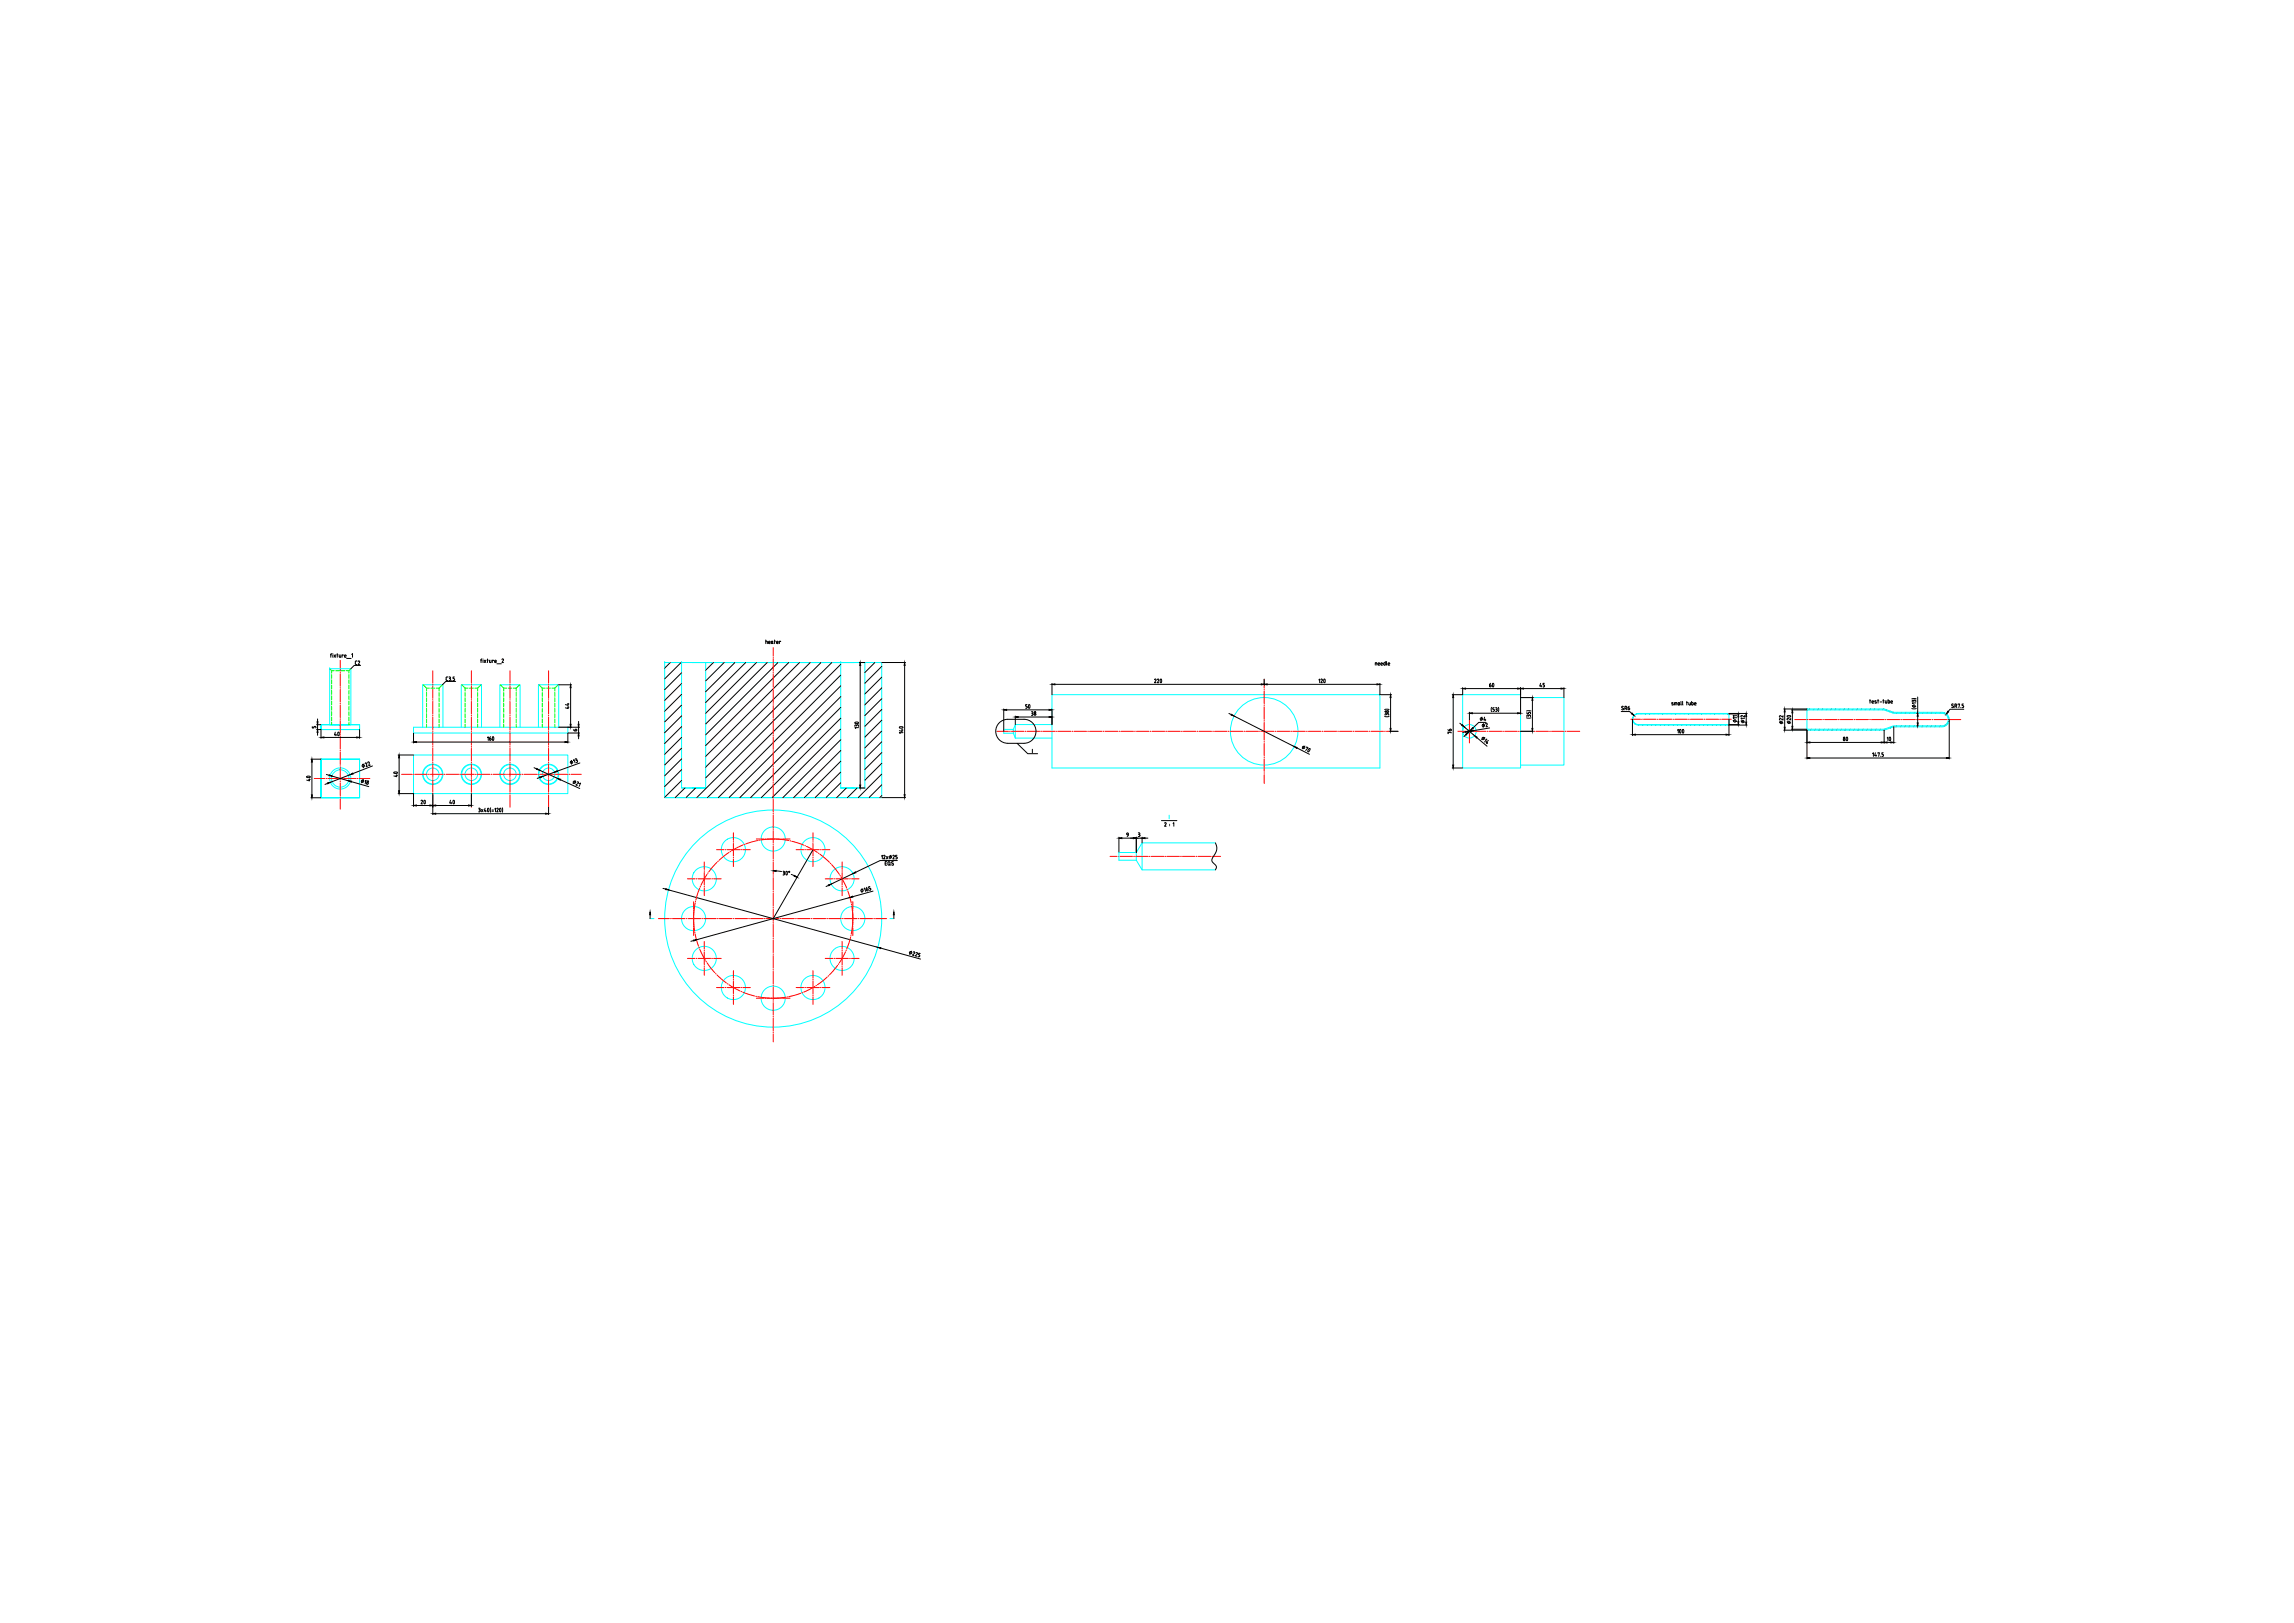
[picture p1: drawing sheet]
<svg xmlns="http://www.w3.org/2000/svg" width="2378mm" height="1682mm" viewBox="0 0 2378 1682" stroke-linecap="round" stroke-linejoin="round" font-family="sans-serif">
<g fill="none" stroke="#0ff" stroke-width="1.04">
<path d="M342 693v58M364 693v58M333 751v5h40v-5h-40h40v5h-40zM342 751h1h-1M343 751h21zM344 751h3zM347 751h11M358 751h4zM333 787h40v40h-40v-40v40h40v-40z"/>
<circle cx="353" cy="807" r="11"/>
<circle cx="353" cy="807" r="9"/>
</g>
<g fill="none" stroke="#0f0" stroke-width="1.04">
<path d="M344 695v3M344 699v4M362 695v3M362 699v4M344 705v4M344 710v4M344 716v4M362 705v4M362 710v4M362 716v4M344 721v4M344 727v4"/>
<path d="M344 732v4M344 738v4M362 721v4M362 727v4M362 732v4M362 738v4M344 743v4M344 749v2M362 743v4M362 749v2"/>
</g>
<!-- layer: 3 -->
<g fill="none" stroke="#0f0" stroke-width="1.04">
<path d="M342 693l2 2h3M348 695h4M353 695h5M364 693l-2 2h-3M439 710l3 3v3M442 718v4M442 713h3M447 713h4M452 713h3M455 713v3M455 718v4M459 710l-4 3"/>
<path d="M479 710l3 3M482 713v3M482 718v4M482 713h3M487 713h4M492 713h3M495 713v3M495 718v4M499 710l-4 3M519 710l3 3M522 713v3M522 718v4"/>
<path d="M522 713h3M527 713h4M532 713h3M535 713v3M535 718v4M539 710l-4 3M559 710l3 3M562 713v3M562 718v4M562 713h3M567 713h4M572 713h3"/>
<path d="M575 713v3M575 718v4M579 710l-4 3M442 723v4M442 729v4M442 734v4M442 740v4M455 723v4M455 729v4M455 734v4M455 740v4M482 723v4"/>
<path d="M482 729v4M482 734v4M482 740v4M495 723v4M495 729v4M495 734v4M495 740v4M522 723v4M522 729v4M522 734v4M522 740v4M535 723v4"/>
<path d="M535 729v4M535 734v4M535 740v4M562 723v4M562 729v4M562 734v4M562 740v4M575 723v4M575 729v4M575 734v4M575 740v4M442 745v4"/>
<path d="M442 751v3M455 745v4M455 751v3M482 745v4M482 751v3M495 745v4M495 751v3M522 745v4M522 751v3M535 745v4M535 751v3M562 745v4"/>
<path d="M562 751v3M575 745v4M575 751v3"/>
</g>
<g fill="none" stroke="#f00" stroke-width="1.04">
<path d="M353 684v11M353 696v1M353 698v13M353 712v1M353 714v13M353 729h.1M353 731v13M353 745v1M353 747v13M353 761v1M353 763v13M353 777v1"/>
<path d="M353 779v13M353 793v1M353 795v13M326 807h11M338 807h1M340 807h13M353 810h.1M353 812v13M354 807h1M356 807h13M370 807h1M372 807h11"/>
<path d="M353 826v1M353 828v11"/>
</g>
<!-- layer: 0 -->
<g fill="none" stroke="#000" stroke-width="1.04">
<path d="M343 679h1M344 677l-1 1v3M345 677v1M345 679v2M346 679l2 2M348 679l-2 2M349 679h1M350 677v4M352 679v1M353 679v2l-1-1M356 679h-1v2M357 680h2a.9 .9 0 0 0-1-1 .9 .9 0 0 0-1 1v1h2"/>
<path d="M365 678v-1v4M794 665h1v2M794 663v4M797 666h1a.9 .9 0 0 0 0-1 .9 .9 0 0 0-1 0v2h1M800 665h1v2h-1zM800 667h.1M801 667h.1M803 665h1M803 663v4M805 666h2a.9 .9 0 0 0-1-1 .9 .9 0 0 0-1 0v2h2M809 665h-1v2M359 682h5"/>
<path d="M370 685l-2 1v2l2 1M371 686l1-1 1 1-2 3h2M374 690h-7l-3 3M498 684h2M499 683v4M501 683h.1M501 684v3M502 684l2 3M504 684l-2 3M505 684h1M505 683v4M507 684v2l1 1h1v-3"/>
<path d="M512 685l-2-1v3M513 685h1a.9 .9 0 0 0 0-1 .9 .9 0 0 0-1 1v2M513 687h1M515 688h5M520 684l2-1-2 4h2M695 687l-6 5M706 687l-17 17M707 697l-18 18M740 687l-8 8M751 687l-19 19M762 687l-30 30M773 687l-41 41"/>
<path d="M784 687l-52 52M795 687l-63 63M806 687l-74 75M818 687l-86 86M829 687l-97 97M840 687l-108 108M851 687l-119 119M862 687l-140 140M872 689l-139 138M872 700l-127 127M891 687h6M892 690v124"/>
<path d="M907 687l-10 10M914 691l-17 17M914 687h25M938 690v134M1426 689v-2h1v2M1429 688v1h1M1430 688a.8 .8 0 0 0-1-1 .8 .8 0 0 0 0 1M1430 688h-1M1432 688v1h1M1433 688a.8 .8 0 0 0-1-1 .8 .8 0 0 0-1 1M1433 688h-1M1436 686v3h-1l-1-2h2"/>
<path d="M1437 686l1 3M1439 688v1h2M1441 688a.8 .8 0 0 0-1-1 .8 .8 0 0 0-1 1M1441 688h-2M462 704l2 1M463 703v1M464 702l-2 1M465 702h1a.8 .8 0 0 1 1 0 .8 .8 0 0 1-1 1M466 703h.1M466 703l1 2M467 705h-2M468 705h.1"/>
<path d="M471 702h-1v1l1 1v1M471 705h-1M472 706h-10l-3 4M579 710h14M592 713v38M707 708l-18 18M707 720l-18 17M872 711l-116 116M914 702l-17 17M914 713l-17 17M1091 708v12M1094 709h214"/>
<path d="M1197 704h1l-1 4h1M1200 704h1l-1 4h1M1203 704a1.8 1.8 0 0 1 1 2 1.8 1.8 0 0 1-1 1zM1311 704v6M1314 709h113M1367 705l1-1v4M1369 704h1h1l-2 4h2M1373 704a1.7 1.7 0 0 0-1 2 1.7 1.7 0 0 0 1 1M1373 704v3M1430 708v12h13M1516 713v7h-11M1519 714h54"/>
<path d="M1544 710l2 1a.9 .9 0 0 1-1 1 .9 .9 0 0 1-1-1zM1545 708l-1 2M1548 708a1.8 1.8 0 0 1 1 2 1.8 1.8 0 0 1-2 2zM1576 713v27M1579 714h39M1597 708l-1 3h2M1598 710v2M1601 708h-1v2l1 1v1h-1M1621 713v10M588 733h2M588 730h2M589 732v2h-3"/>
<path d="M589 729v2l-3-1M707 731l-18 17M872 722l-105 105M872 733l-94 94M914 724l-17 18M914 735l-17 18M1041 735v23M1044 736h44M1065 730h-2v2l2 1v1h-2M1067 730l-1 2a1.4 1.4 0 0 0 0 1 1.4 1.4 0 0 0 1 1v-4M1067 730h.1M1069 738h1a.8 .8 0 0 1 1 0 .8 .8 0 0 1-1 1"/>
<path d="M1070 739l1 1v1M1091 735v16M1274 739l3 2M1435 735h5M1442 723v32M1506 723v70M1523 738v8M1526 739h47M1546 733v5M1549 733h-2v2l2 1M1549 736l-2 1M1549 736h.1"/>
<path d="M1550 737h1M1550 733h1M1551 735h.1M1551 733a.8 .8 0 0 1 1 1 .8 .8 0 0 1-1 1l1 1M1552 736l-1 1M1553 733v5M1576 723h14M1582 737h5M1583 738v2h2v-2h1l1 2M1589 726v29M1681 737h8l3 2M1683 732h-1l-1 1 2 1v1h-2"/>
<path d="M1684 734h2v-2h-2v4M1686 734v2M1688 734h1a1 1 0 0 1 0 2 .9 .9 0 0 1-1-1zM1689 732l-1 2M1697 740h-1M1702 739l-1 1M1706 739v1M1711 739l-1 1M1715 739v1M1720 739l-1 1M1724 739v1M1729 739l-1 1"/>
<path d="M1733 739v1M1734 728l-1 1 2 1h-2M1736 731v-3h2v3M1737 728v3M1738 739l-1 1M1740 731h.1M1741 730l-1 1M1741 730v-2h-1v2v1M1741 730v1M1742 739l-1 1M1743 727v4M1744 727l1 4"/>
<path d="M1746 739v1M1748 728h1M1749 727v4M1751 728v2M1751 739l-1 1M1752 728v3l-1-1M1754 727v4l1-1M1754 728h1v2M1755 739v1M1757 729h1a.9 .9 0 0 0 0-1 .9 .9 0 0 0-1 1v1l1 1M1760 739l-1 1M1764 739v1"/>
<path d="M1769 739l-1 1M1773 739v1M1778 739l-1 1M1782 739v1M1787 739l-1 1M1791 739v1M1792 739h19M1792 740h11M1849 735h24M1850 738v16M1857 736h16M1858 739v14"/>
<path d="M1876 735l-1 1M1881 735l-1 1M1885 735l-1 1M1890 735l-1 1M1894 735l-1 1M1899 735l-1 1M1903 735l-1 1M1908 735l-1 1M1912 735l-1 1M1917 735l-1 1M1921 735l-1 1M1926 735l-1 1"/>
<path d="M1930 735l-1 1M1935 735l-1 1M1938 726h1M1939 725v4M1939 735l-1 1M1941 728l1 1M1941 727h1a.9 .9 0 0 0 0-1 .9 .9 0 0 0-1 1v1M1943 735v1M1945 726l-2 1 2 2-1-1M1946 726h2M1947 725v4M1948 735l-1 1"/>
<path d="M1949 727h2M1952 726h1M1952 725v4M1952 735l-1 1M1954 726v2l1 1h1v-3M1956 736l-1 1M1957 725v4h1l1-2-2-1M1959 737v1M1960 728l2 1M1960 727a.9 .9 0 0 1 1-1 .9 .9 0 0 1 1 1h-2M1960 727v1M1963 738l-1 1"/>
<path d="M1967 738l-1 1M1971 738l-1 1M1976 738l-1 1M1980 738l-1 1M1982 734h4M1982 724h4M1982 731l4 1M1984 726a.8 .8 0 0 0-1 0 .8 .8 0 0 0-1 0v1M1984 726v1M1985 726h-1M1985 726h1v1M1985 738l-1 1"/>
<path d="M1986 729h-4h1M1988 722v17h-1M1989 738l-1 1M1994 738l-1 1M1998 738l-1 1M2003 738l-1 1M2007 738l-1 1M2012 738l-1 1M2016 739l-1 1M2025 732v1h-2M2025 730h-2l2 2M2026 732l2-1v-1h-2v3"/>
<path d="M2028 732l1 1M2030 730h1v3M2033 733h.1M2035 730h-1v1l2 1-1 1h-1M2036 735h-15l-1 2M324 753v1h1l1-1h1v1M328 756h5v9M328 751h5M329 745v3M329 751v5M329 759v3M348 759l-1 3h2"/>
<path d="M373 756v9M429 760v10M579 754h22M594 756l2 1M596 757h1M597 756l-1 1M597 756h.1M597 756a.8 .8 0 0 1 1 1 .8 .8 0 0 1-1 0M600 748v3M600 754v6M601 760h-12v10M707 742l-18 17"/>
<path d="M707 753l-18 18M872 744l-83 83M872 755l-72 72M886 749l2-1a1.4 1.4 0 0 1 1 0 1.4 1.4 0 0 1 1 1l-1 1a1.4 1.4 0 0 1-2 0 1.4 1.4 0 0 1-1-1zM888 752a.8 .8 0 0 0-1-1 .8 .8 0 0 0-1 1v1M888 752h.1M888 752l1-1 1 2M890 754h-4l1 1M914 746l-17 18M914 758l-17 17M932 754l2-1a1.4 1.4 0 0 1 1 0 1.4 1.4 0 0 1 1 1l-1 1a1.4 1.4 0 0 1-2 0 1.4 1.4 0 0 1-1-1zM934 757h2"/>
<path d="M935 756v2l-3-1M936 759h-4l1 1M1053 742v9M1056 743h32M1071 741h-2M1072 741a1.1 1.1 0 0 1 1-2 1.1 1.1 0 0 1 1 2M1072 741a.8 .8 0 0 0 1 0 .8 .8 0 0 0 1 0M1279 742l63 32M1435 742h5M1438 740h1l1 1M1438 740a.8 .8 0 0 0-1 0 .8 .8 0 0 0-1 0v1M1438 740v1"/>
<path d="M1441 758h8M1501 756l2 1M1504 757a1 1 0 0 0 0-1 1 1 0 0 0-1 0 1 1 0 0 0 0 1h1M1505 759h-4v1M1513 750l3 1M1518 753l11 9M1519 759h-3M1524 758h-2M1525 757l-3 2M1536 743l-1 4M1538 750l-1 4M1539 743l-1 3h2"/>
<path d="M1540 745v2M1540 750h2l-1 3h1M1540 749h-7l-6 5M1544 754l-17 3M1576 758h14M1582 744h5M1585 742a.8 .8 0 0 0-1-1 .8 .8 0 0 0-1 1v1M1585 742l1-1 1 2M1585 742h.1M1692 745v17M1693 743l-1 1M1693 748h.1"/>
<path d="M1695 750h.1M1699 751h.1M1704 751h-1M1708 751h.1M1713 751h-1M1717 751h.1M1721 751h.1M1726 751h.1M1730 751h.1M1735 751h-1M1739 757l1-1v4M1739 751h.1"/>
<path d="M1741 756v3M1741 756a1.7 1.7 0 0 1 2 2 1.7 1.7 0 0 1-2 1M1744 751h-1M1744 756a1.8 1.8 0 0 1 2 2 1.8 1.8 0 0 1-2 1zM1748 751h.1M1753 751h-1M1757 751h.1M1762 751h-1M1766 751h.1M1771 751h-1M1775 751h.1M1780 751h-1"/>
<path d="M1784 751h.1M1789 751h-1M1792 751h11M1792 751h19M1792 745v17M1797 747l3 1M1800 744h-3v1M1800 742h-3v1M1802 743v5M1805 747l3 1M1808 744h-3l1 1M1808 742v1l-3-1v1"/>
<path d="M1810 742v6M1845 748l3 1M1846 745h-1v1M1846 742h-1v1M1848 745v1l-2-1M1848 742v1l-2-1M1849 757h24v30M1853 748l3 1M1853 742h1a1.4 1.4 0 0 1 1-1 1.4 1.4 0 0 1 1 2h-1a1.4 1.4 0 0 1-2 1 1.4 1.4 0 0 1 0-2zM1856 745v1l-3-1v1M1857 756h16M1878 756l-1 1"/>
<path d="M1882 756l-1 1M1887 756l-1 1M1891 756l-1 1M1896 756l-1 1M1900 756l-1 1M1905 756l-1 1M1909 756l-1 1M1914 756l-1 1M1918 756l-1 1M1922 756l-1 1M1927 756l-1 1M1931 756l-1 1"/>
<path d="M1936 756l-1 1M1940 756l-1 1M1945 756l-1 1M1949 756l-1 1M1953 757v13M1954 755l-1 2M1961 753l-1 1M1963 753v17M1966 752l-1 1M1971 752l-1 1M1975 752l-1 1M1980 752l-1 1"/>
<path d="M1984 752l-1 1M1987 752h1M1988 742v7M1989 752l-1 1M1993 752l-1 1M1998 752l-1 1M2002 752l-1 1M2007 752l-1 1M2011 752l-1 1M2017 751l-2 2M2019 741h-1M2020 743l-1 1"/>
<path d="M2020 748l-2 2M2021 746v41M336 764h34M348 761v2M350 762v-1a1.4 1.4 0 0 1 0-1 1.4 1.4 0 0 1 1-1v3M350 762h1M432 769h154M505 764h1v3M507 765l2 1a.9 .9 0 0 1-1 1 .9 .9 0 0 1-1-1zM509 764l-2 1M511 764a1.8 1.8 0 0 1 1 1 1.8 1.8 0 0 1-1 2zM600 763v3"/>
<path d="M707 764l-18 18M707 775l-18 18M872 767l-60 60M872 778l-49 49M914 769l-17 17M914 780l-17 17M1045 770a12 12 0 0 1-13-12 12 12 0 0 1 13-13h17a12 12 0 0 1 12 13 12 12 0 0 1-12 12M1045 770h17M1054 770l11 11h11M1070 777v3M1344 775l13 7M1353 773l-3 3"/>
<path d="M1354 774l2 1-3 3M1357 776a1.7 1.7 0 0 1 1 2 1.7 1.7 0 0 1-2 1zM1520 761l-3 2M1531 764l11 9M1539 764l-3 2M1540 766h1l-2 3M1542 769l-1 2M1543 767l-3 2 2 1M1695 761h94M1876 769h74M1911 766a1.1 1.1 0 0 0 1 2 1.1 1.1 0 0 0 1-2M1913 766a.8 .8 0 0 0-1 0 .8 .8 0 0 0-1 0"/>
<path d="M1914 764a1.7 1.7 0 0 1 1 2 1.7 1.7 0 0 1-1 1zM1956 769h4M1956 765l1-1v4M1959 764a1.7 1.7 0 0 1 1 2 1.7 1.7 0 0 1-1 1zM322 787h11M323 790v34M377 792v4M378 792l2-1v4l1-1M381 791l1-1h1l-1 3h2M386 794l-20 8M413 782h16M414 785v34"/>
<path d="M554 796l2 1M559 798l19 9M592 788l1 4M594 788l1-1 1 4M596 787l1-1a.8 .8 0 0 1 1 1 .8 .8 0 0 1-1 1l2 1M598 788h-1M599 789v1h-2M601 791l-23 8M707 787l-18 17M707 798l-18 17M872 789l-38 38M914 791l-17 18"/>
<path d="M1505 796h11M1876 786h142M1941 781l1-1v4M1944 780l-1 3h2M1945 782v2M1947 781l1-1-1 4M1950 784h.1M1952 780h-1v2h1v1M1952 783l-1 1M318 805l1-1a1.4 1.4 0 0 1 2 0 1.4 1.4 0 0 1 1 1l-2 1a1.4 1.4 0 0 1-1 0 1.4 1.4 0 0 1-1-1zM320 808h2M321 807v2l-3-1"/>
<path d="M338 803l3 1M340 812l-3 1M344 804l17 5M363 803l-21 8M364 810l18 5M377 808l-2 3M378 809h2l-2 3M408 800h2a1.4 1.4 0 0 1 1 0 1.4 1.4 0 0 1 1 1l-1 1a1.4 1.4 0 0 1-2 0 1.4 1.4 0 0 1-1-2zM410 804h2M411 803v2l-3-1M560 806l-3 1M575 800l-12 5"/>
<path d="M581 808l20 9M597 809l-3 3M598 811h1v1M599 812l-2 1 1 1M601 812h1l-2 3M707 809l-18 17M710 817l-10 10M721 817l-10 10M872 800l-27 27M872 811l-16 16M877 817l-10 10M889 817l-10 10"/>
<path d="M891 817h6M914 802l-24 25M914 813l-13 14M322 827h11M413 822h16v14M432 835h14M436 830h2l-2 3h2M440 830a1.7 1.7 0 0 1 1 1 1.7 1.7 0 0 1-1 2zM449 822v22M452 835h34M467 829l-1 3h2M468 831v2"/>
<path d="M470 830a1.7 1.7 0 0 1 1 1 1.7 1.7 0 0 1-1 2zM489 822v14M496 838h1a.8 .8 0 0 1 1 0 .8 .8 0 0 1-1 1M497 839h.1M497 839l1 2h-2M499 839l2 2M501 839l-2 2M503 838l-1 3h2M503 840v1M506 838a1.8 1.8 0 0 1 1 1 1.8 1.8 0 0 1-1 2zM509 837v5M510 839h2"/>
<path d="M513 838h1v3M515 838h1l-1 3h2M518 838a1.7 1.7 0 0 1 1 1 1.7 1.7 0 0 1-1 2zM521 837v5M569 837v7M914 827h25M914 825l-2 2M452 843h114M510 841h2M1204 850h16M1208 853h-1M1208 853l1 1"/>
<path d="M1209 854l-2 2h2M1212 854h.1M1212 856h.1M1216 853h1v3M1160 868v16M1163 869h12M1170 865h-2a1 1 0 0 1 0-2 1.1 1.1 0 0 1 2 1l-1 2-1 1M1178 868v16M1178 869h6M1180 863h1a.8 .8 0 0 1 1 1 .8 .8 0 0 1-1 1M1180 865h1M1181 865l1 1-2 1"/>
<path d="M1184 868v6M1187 869h3M1260 874l1 4v3l-5 10 1 2 4 5-1 4M843 881l-41 71M914 887l1-1v4M916 887l1-1 1 1-2 3h2M918 895h1M919 888l2 2M919 893h-1v4h1M921 894v2l1 1v-1l1-2M921 888l-2 2M922 896l1 1"/>
<path d="M923 894l-1-1-2 1M924 886l-2 4M925 895h1M925 893h1M925 893l-1 1h1M925 887l1-1 1 1-1 3h1M926 895v2l-2-1M930 886h-2v2h2v1M930 889l-2 1M930 892h-18l-25 12M805 903h5M812 903a.8 .8 0 0 1 1 1 .8 .8 0 0 1-1 1"/>
<path d="M812 905h1M812 905l1 1M813 906l-1 1M815 903a1.8 1.8 0 0 1 1 2 1.8 1.8 0 0 1-1 2zM820 906l4 2M859 918l-3 1M884 905l-22 11M899 920l-1 1M902 919h-2l1 2h2l-1 1M687 921h3M693 922l217 60M881 930l-159 44"/>
<path d="M894 921v4M896 921v-1l1 4M898 922l1-1 1 1a.9 .9 0 0 1 0 1 1 1 0 0 1-2 0zM902 923h-1M905 924l-21 5M674 948v4M927 948v4M719 975l-3 1M913 983l41 11M945 986l-2 3M947 987l1-1v1l-2 3h2M950 988h1l-2 3h1"/>
<path d="M954 988h-1l-1 1 1 2v1l-1-1"/>
<circle cx="1073" cy="738" r=".8"/>
<circle cx="1437" cy="737" r=".8"/>
<circle cx="1439" cy="738" r="1"/>
<circle cx="1984" cy="732" r="1.2"/>
<circle cx="1536" cy="745" r="1.2"/>
<circle cx="1538" cy="752" r="1.2"/>
<circle cx="1798" cy="747" r="1.2"/>
<circle cx="1807" cy="748" r="1.2"/>
<circle cx="1846" cy="749" r="1.2"/>
<circle cx="1854" cy="749" r="1.2"/>
<circle cx="1351" cy="775" r="1.2"/>
<circle cx="1538" cy="765" r="1.2"/>
<circle cx="1912" cy="765" r=".8"/>
<circle cx="377" cy="794" r="1.2"/>
<circle cx="592" cy="790" r="1.2"/>
<circle cx="376" cy="810" r="1.2"/>
<circle cx="381" cy="812" r="1"/>
<circle cx="381" cy="810" r=".8"/>
<circle cx="595" cy="811" r="1.2"/>
<circle cx="923" cy="888" r="1.2"/>
<circle cx="818" cy="904" r=".6"/>
<circle cx="894" cy="923" r="1.2"/>
<circle cx="944" cy="987" r="1.2"/>
</g>
<g fill="#000" stroke="#000" stroke-width="1.04">
<path d="M892 687v3h-1zM938 687v3h-1zM592 710v3h-1zM1091 709h3v1zM1308 709h3l-3 1zM1311 709h3v1zM1427 709h3l-3 1zM1516 714l3-1v1zM1573 713l3 1h-3zM1576 714l3-1v1zM1618 713l3 1h-3zM1041 736l3-1v1z"/>
<path d="M1088 735l3 1h-3zM1442 720v3h-1zM1506 720l1 3h-1zM1523 739h3v1zM1573 739h3l-3 1zM1589 723v3h-1zM1692 739l2 2-3-1zM1850 735l1 3h-1zM1858 736l1 3h-1zM2019 737l1 1-2 2zM329 748h1l-1 3zM329 756l1 3h-1z"/>
<path d="M591 751h1v3zM599 751h1v3zM1053 743h3v1zM1088 743h3l-3 1zM1277 740l2 2-3-1zM1441 755h1v3zM1516 751l2 2-3-1zM1519 758h3l-3 1zM1527 754v1l-2 2zM1524 758l3-1v1zM1588 755h1v3zM1802 740l1 3h-1z"/>
<path d="M1802 748h1l-1 3zM1810 739l1 3h-1zM1810 748h1l-1 3zM1850 754h1l-1 3zM1858 753h1l-1 3zM1987 749h1v3zM1988 739v3h-1zM333 764h3v1zM370 764h3l-3 1zM429 769h3v1zM586 769h3l-3 1zM600 760v3h-1z"/>
<path d="M1342 774l3 1-1 1zM1519 761l3-2-2 3zM1529 762l2 2v1zM1692 761h3v1zM1789 761h3l-3 1zM1873 769h3v1zM1950 769h3l-3 1zM1953 769h3v1zM1960 769h3l-3 1zM323 787l1 3h-1zM414 782v3h-1zM557 796l2 2-3-1z"/>
<path d="M575 800l2-1 1 1zM1506 793h1l-1 3zM1873 786l3-1v1zM2018 785l3 1h-3zM340 811h2l-2 1zM341 803l3 1h-3zM361 809l3 1v1zM363 803l3-2v1zM413 819h1v3zM560 805h3l-3 1zM578 807l3 1v1zM891 814h1v3z"/>
<path d="M323 824h1l-1 3zM429 835l3-1v1zM446 834l3 1h-3zM449 835l3-1v1zM486 834l3 1h-3zM937 824h1v3zM449 843h3v1zM566 843h3l-3 1zM1160 869l3-1v1zM1175 868l3 1h-3zM1184 869l3-1v1zM802 903l3-1v1z"/>
<path d="M824 907l2 2-3-1zM859 917l3-1-3 2zM884 905l3-1v1zM690 921l3 1h-3zM881 930l3-1v1zM674 945v3h-1zM927 945v3h-1zM719 974h3l-3 1zM910 982h3v1z"/>
</g>
<!-- layer: 4 -->
<g fill="none" stroke="#0ff" stroke-width="1.04">
<path d="M342 693h.1M342 693h22M689 687h.1M689 687h51M707 687v130h22M707 687h.1M718 687h8zM729 687h3v130M732 687h142M740 687h3h-3M748 687h8zM770 687h-14h17"/>
<path d="M789 687h25h-16M830 687h25zM860 687h54M869 687h17h-9M872 687v130h25v-130h-17M872 687h.1M875 687h-186v140M910 687h4M914 687v140h-225h225M1091 720h339v76h-339zM1516 720h60v76h-60zM1576 723h45v70h-45"/>
<path d="M1792 740h-94a5 5 0 0 0-5 5 5 5 0 0 0 5 6M1873 735h80l10 3h50a8 8 0 0 1 8 8 8 8 0 0 1-8 7h-50l-10 4h-80zM1873 736h80l10 3h50a6 6 0 0 1 7 7 6 6 0 0 1-7 6h-50l-10 4h-80M429 754h160v6h-160zM438 754v-44h21v44M478 754v-44h21v44M518 754v-44h21v44M558 754v-44h21v44M1051 760l2 5M1051 756v4M1053 751l-2 5h-10v4h10M1053 751v14"/>
<path d="M1053 751h38M1698 751a6 6 0 0 1-6-6 6 6 0 0 1 6-6h94v12h-94M1698 751h94M1053 765h38M429 782h160v40h-160zM707 817h25M718 817h14zM883 817h-11h25M886 817h-3h3M897 817h.1M689 827h.1M1212 845v4"/>
<path d="M1184 874l-6 10h-18v8h18M1184 874v28M1184 874h76M1178 892l6 10h76M1178 884v8M674 952h4M923 952h4"/>
<circle cx="1311" cy="758" r="35"/>
<circle cx="1523" cy="758" r="2"/>
<circle cx="1523" cy="758" r="1"/>
<circle cx="1523" cy="758" r="7"/>
<circle cx="449" cy="802" r="11"/>
<circle cx="449" cy="802" r="6"/>
<circle cx="449" cy="802" r="10"/>
<circle cx="489" cy="802" r="11"/>
<circle cx="489" cy="802" r="6"/>
<circle cx="489" cy="802" r="10"/>
<circle cx="529" cy="802" r="10"/>
<circle cx="529" cy="802" r="6"/>
<circle cx="529" cy="802" r="11"/>
<circle cx="569" cy="802" r="10"/>
<circle cx="569" cy="802" r="6"/>
<circle cx="569" cy="802" r="11"/>
<circle cx="802" cy="870" r="13"/>
<circle cx="760" cy="881" r="13"/>
<circle cx="843" cy="881" r="13"/>
<circle cx="730" cy="911" r="13"/>
<circle cx="873" cy="911" r="13"/>
<circle cx="719" cy="952" r="13"/>
<circle cx="802" cy="952" r="113"/>
<circle cx="884" cy="952" r="13"/>
<circle cx="730" cy="993" r="13"/>
<circle cx="873" cy="993" r="13"/>
<circle cx="760" cy="1023" r="13"/>
<circle cx="802" cy="1035" r="13"/>
<circle cx="843" cy="1023" r="13"/>
</g>
<!-- layer: 1 -->
<g fill="none" stroke="#f00" stroke-width="1.04">
<path d="M802 671v8M449 695v13M489 695v13M529 695v13M569 695v13M802 681h.1M802 683v13M802 697v1M802 699v13M449 709v1M449 711v13M489 709v1"/>
<path d="M489 711v13M529 709v1M529 711v13M569 709v1M569 711v13M802 713v1M802 715v13M1311 704v9M1311 714v1M1311 716v13M449 725v1M449 727v13"/>
<path d="M489 725v1M489 727v13M529 725v1M529 727v13M569 725v1M569 727v13M802 729v1M802 731v13M1311 731h.1M1311 733v13M449 741v1M449 743v13"/>
<path d="M449 757v1M449 759v13M489 741v1M489 743v13M489 757v1M489 759v13M529 741v1M529 743v13M529 757v1M529 759v13M569 741v1M569 743v13"/>
<path d="M569 757v1M569 759v13M802 745v1M802 747v13M1033 758h12M1047 758h.1M1049 758h13M1063 758h1M1065 758h13M1079 758h1M1081 758h13M1095 758h1"/>
<path d="M1097 758h13M1111 758h1M1113 758h13M1128 758h.1M1130 758h13M1144 758h1M1146 758h13M1160 758h1M1162 758h13M1176 758h1M1178 758h13M1192 758h1"/>
<path d="M1194 758h13M1209 758h.1M1211 758h13M1225 758h1M1227 758h13M1241 758h1M1243 758h13M1257 758h1M1259 758h13M1273 758h1M1275 758h13M1290 758h.1"/>
<path d="M1292 758h13M1306 758h1M1308 758h13M1311 747v1M1311 749v18M1322 758h1M1324 758h13M1338 758h1M1340 758h13M1354 758h1M1356 758h13M1371 758h.1"/>
<path d="M1373 758h13M1387 758h1M1389 758h13M1403 758h1M1405 758h13M1419 758h1M1421 758h13M1435 758h1M1437 758h12M1511 758h13M1523 746v10M1523 758h.1"/>
<path d="M1523 760v10M1525 758h1M1527 758h13M1542 758h.1M1544 758h13M1558 758h1M1560 758h13M1574 758h1M1576 758h13M1590 758h1M1592 758h13M1606 758h1"/>
<path d="M1608 758h13M1623 758h.1M1625 758h13M1691 745h10M1702 745h1M1704 745h13M1718 745h1M1720 745h13M1734 745h1M1736 745h13M1750 745h1M1752 745h13"/>
<path d="M1767 745h.1M1769 745h13M1783 745h1M1785 745h10M1861 746h11M1873 746h1M1875 746h13M1890 746h.1M1892 746h13M1906 746h1M1908 746h13M1922 746h1"/>
<path d="M1924 746h13M1938 746h1M1940 746h13M1954 746h1M1956 746h13M1971 746h.1M1973 746h13M1987 746h1M1989 746h13M2003 746h1M2005 746h13M2019 746h1"/>
<path d="M2021 746h12M449 774h.1M449 776v13M489 774h.1M489 776v13M529 774h.1M529 776v13M569 774h.1M569 776v13M802 762h.1M802 764v13M802 778v1"/>
<path d="M802 780v13M1311 768v1M1311 770v13M449 790v1M449 792v13M489 790v1M489 792v13M529 790v1M529 792v13M569 790v1M569 792v13M802 794v1"/>
<path d="M802 796v13M1311 785h.1M1311 787v13M416 802h11M428 802h1M430 802h13M444 802h1M446 802h13M449 806v1M449 808v13M460 802h1M462 802h13"/>
<path d="M477 802h.1M479 802h13M489 806v1M489 808v13M493 802h1M495 802h13M509 802h1M511 802h13M525 802h1M527 802h13M529 806v1M529 808v13"/>
<path d="M541 802h1M543 802h13M558 802h.1M560 802h13M569 806v1M569 808v13M574 802h1M576 802h13M590 802h1M592 802h11M802 810v1M802 812v13"/>
<path d="M1311 801v1M1311 803v9M449 822v1M449 824v13M489 822v1M489 824v13M529 822v1M529 824v13M569 822v1M569 824v13M802 826v1M802 828v13"/>
<path d="M802 843h.1M802 845v13M802 859v1M760 863v8M760 872v1M760 874v13M770 876l-12 6M772 875h-1M784 870h8M785 871l-12 4M787 871h.1M793 870h1"/>
<path d="M795 870h13M802 870l-13 1M802 861v13M802 875v1M802 877v13M803 870h1M805 870l13 1M809 870h1M811 870h8M819 871l1 1M821 872l12 4M834 876l1 1"/>
<path d="M836 877l11 6M843 863v8M843 872v1M843 874v13M730 893v8M743 881h8M743 894l-8 10M745 892l-1 1M752 881h1M754 881h13M756 883l-10 8M757 882v1"/>
<path d="M760 888v1M760 890v8M768 881h1M770 881h8M802 891v1M802 893v13M825 881h8M834 881h1M836 881h13M843 888v1M843 890v8M848 884l1 1"/>
<path d="M850 885l10 9M850 881h1M852 881h8M861 895h.1M862 896l8 10M873 893v8M1151 888h7M1159 888h1M1161 888h13M1175 888h1M1177 888h13M1191 888h1"/>
<path d="M1193 888h13M1208 888h.1M1210 888h13M1224 888h1M1226 888h13M1240 888h1M1242 888h13M1256 888h1M1258 888h7M713 911h7M722 911h.1M724 911h13"/>
<path d="M726 919h.1M730 902v1M730 904v13M730 918v1M733 906l-6 12M734 905h.1M738 911h1M740 911h8M802 907v1M802 909v13M855 911h8M865 911h.1"/>
<path d="M866 911h13M871 907v1M872 909l6 11M873 902v1M873 904v13M873 918v1M881 911h.1M883 911h7M719 935v7M721 936l-2 13M721 934v1M725 920l-4 13"/>
<path d="M730 920v8M802 924h.1M802 926v13M802 940v1M873 920v8M878 922h.1M879 923l3 13M883 937v1M883 939l1 13M884 935v7M683 952h11M695 952h1"/>
<path d="M697 952h13M711 952h1M713 952h13M719 952l1 13M719 944h.1M719 946v13M719 960v1M719 950v1M728 952h.1M730 952h13M744 952h1M746 952h13"/>
<path d="M760 952h1M762 952h13M776 952h1M778 952h13M792 952h1M794 952h13M802 942v13M802 956v1M802 958v13M809 952h.1M811 952h13M825 952h1"/>
<path d="M827 952h13M841 952h1M843 952h13M857 952h1M859 952h13M873 952h1M875 952h13M884 955l-2 13M884 952h.1M884 944h.1M884 946v13M884 960v1"/>
<path d="M890 952h.1M892 952h13M906 952h1M908 952h11M719 962v8M720 966v1M721 968l3 13M730 976v8M802 972v1M802 974v13M873 976v8M882 971l-4 13"/>
<path d="M882 969v1M884 962v8M713 993h7M722 993h.1M724 993h13M725 982v1M725 984l6 11M730 985v1M730 987v13M732 996v1M733 998l8 10M738 993h1"/>
<path d="M740 993h8M802 988v1M802 990v13M855 993h8M865 993h.1M866 993h13M869 999v1M873 985v1M873 987v13M876 987l-6 11M877 985h.1M881 993h.1"/>
<path d="M883 993h7M730 1001v1M730 1003v8M742 1009v1M743 1010l10 9M754 1019l1 1M760 1006v8M760 1015v1M760 1017v13M802 1005h.1M802 1007v13M843 1006v8"/>
<path d="M843 1015v1M843 1017v13M858 1013l-11 8M859 1011l-1 1M868 1000l-8 10M873 1001v1M873 1003v8M743 1023h8M752 1023h1M754 1023h13M756 1021l11 6M760 1031v1"/>
<path d="M760 1033v8M768 1023h1M768 1027l1 1M770 1028l12 4M770 1023h8M783 1033h1M784 1035h8M785 1033l13 1M793 1035h1M795 1035h13M802 1021v1M802 1023v13"/>
<path d="M802 1037v1M802 1039v13M809 1035h1M811 1035h8M815 1033l-13 2M816 1033h.1M825 1023h8M830 1029l-12 4M832 1029h-1M834 1023h1M836 1023h13M843 1031v1"/>
<path d="M843 1033v8M845 1022l-12 6M846 1021v1M850 1023h1M852 1023h8M802 1053v1M802 1055v13M802 1069v1M802 1071v9"/>
</g>
</svg>
